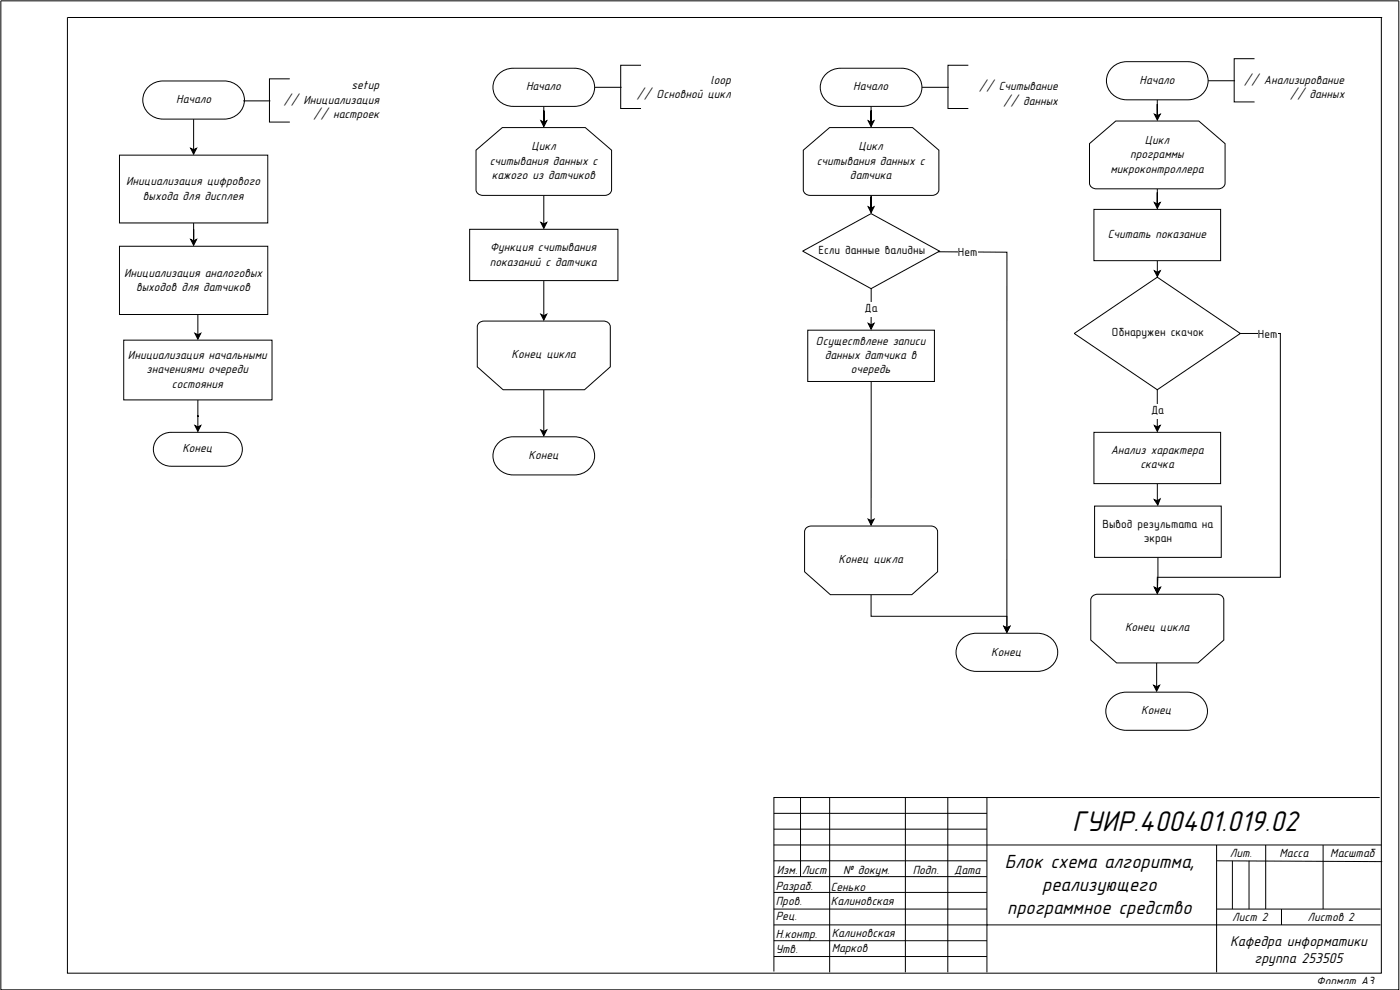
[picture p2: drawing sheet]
<svg xmlns="http://www.w3.org/2000/svg" width="395mm" height="279mm" viewBox="0 0 395 279" stroke-linecap="round" stroke-linejoin="round" font-family="sans-serif">
<defs><g id="words">
<text font-size="8.3" x="302.4" y="234.3">ГУИР.400401.019.02</text>
<g font-size="5.6">
<text x="283.3" y="244.8">Блок схема алгоритма,</text>
<text x="293.9" y="251.3">реализующего</text>
<text x="284.1" y="257.7">программное средство</text>
</g>
<g font-size="4.2">
<text x="346.9" y="266.6">Кафедра информатики</text>
<text x="353.8" y="271.6">группа 253505</text>
</g>
<g font-size="3.5">
<text x="346.8" y="241.7">Лит.</text>
<text x="360.9" y="241.7">Масса</text>
<text x="375.2" y="241.5">Масштаб</text>
<text x="218.8" y="250.8">Разраб.</text>
<text x="219.1" y="246.5">Изм.</text>
<text x="226.2" y="246.5">Лист</text>
<text x="234.3" y="251">Сенько</text>
<text x="237.8" y="246.2">№ докум.</text>
<text x="257.4" y="246.5">Подп.</text>
<text x="269.1" y="246.2">Дата</text>
<text x="218.8" y="255.1">Пров.</text>
<text x="234.3" y="255.1">Калиновская</text>
<text x="218.8" y="259.4">Рец.</text>
<text x="347.5" y="259.6">Лист 2</text>
<text x="368.7" y="259.6">Листов 2</text>
<text x="218.8" y="264.4">Н.контр.</text>
<text x="218.8" y="268.7">Утв.</text>
<text x="234.5" y="264.2">Калиновская</text>
<text x="234.5" y="268.5">Марков</text>
<text x="371.3" y="277.8">Формат А3</text>
</g>
<g font-size="3.4">
<text x="200.4" y="23.5">loop</text>
<text x="321.4" y="23.5">Начало</text>
<text x="350.9" y="23.5">// Анализирование</text>
<text x="49.7" y="29">Начало</text>
<text x="80.1" y="29.3">// Инициализация</text>
<text x="99.2" y="25.2">setup</text>
<text x="148.4" y="25.4">Начало</text>
<text x="179.6" y="27.6">// Основной цикл</text>
<text x="240.6" y="25.4">Начало</text>
<text x="276.2" y="25.4">// Считывание</text>
<text x="283" y="29.5">// данных</text>
<text x="363.8" y="27.6">// данных</text>
<text x="88.4" y="33.3">// настроек</text>
<text x="322.9" y="40.5">Цикл</text>
<text x="138.1" y="46.5">считывания данных c</text>
<text x="149.9" y="42.4">Цикл</text>
<text x="230.3" y="46.5">считывания данных c</text>
<text x="242.1" y="42.4">Цикл</text>
<text x="318.7" y="44.6">программы</text>
<text x="35.6" y="52.2">Инициализация цифрового</text>
<text x="138.7" y="50.5">кажого из датчиков</text>
<text x="239.7" y="50.5">датчика</text>
<text x="313.2" y="48.6">микроконтроллера</text>
<text x="40.3" y="56.3">выхода для дисплея</text>
<text x="138.2" y="70.9">Функция считывания</text>
<text x="312.4" y="67">Считать показание</text>
<text x="138.1" y="74.9">показаний с датчика</text>
<text x="35" y="78">Инициализация аналоговых</text>
<text x="38.4" y="82.1">выходов для датчиков</text>
<text x="36.1" y="101.2">Инициализация начальными</text>
<text x="144.3" y="101">Конец цикла</text>
<text x="230.1" y="97.1">Осуществлене записи</text>
<text x="232.6" y="101.2">данных датчика в</text>
<text x="41.3" y="105.3">значениями очереди</text>
<text x="239.9" y="105.3">очередь</text>
<text x="48.5" y="109.3">состояния</text>
<text x="51.4" y="127.5">Конец</text>
<text x="149.1" y="129.4">Конец</text>
<text x="313.2" y="128">Анализ характера</text>
<text x="321.6" y="132">скачка</text>
<text x="236.5" y="158.8">Конец цикла</text>
<text x="317.3" y="177.9">Конец цикла</text>
<text x="279.5" y="184.8">Конец</text>
<text x="321.8" y="201.3">Конец</text>
</g>
<g font-size="3.3">
<text x="230.8" y="71.6">Если данные валидны</text>
<text x="270.1" y="72.3">Нет</text>
<text x="243.8" y="88.1">Д</text>
<text x="245.9" y="88.1">а</text>
<text x="313.5" y="94.7">Обнаружен скачок</text>
<text x="354.7" y="95.2">Нет</text>
<text x="324.6" y="116.7">Д</text>
<text x="326.6" y="116.7">а</text>
<text x="310.9" y="148.7">Вывод результата на</text>
<text x="322.5" y="152.8">экран</text>
</g>
</g></defs>
<g fill="none" stroke="#000" stroke-width=".28">
<path d="M.2 .2h394.3v278.8h-394.3zM180.8 18.4h-5.8v12.2h5.8M389.5 4.9v269.4h-370.5v-269.4h370.8M152.5 34l.9 .4 .8-.4-.8 1.7zM153.4 30v4.8v-3.6v3.2M167.6 24.6h7.7M153.4 55.1v8M152.5 62.7l.9 .4 .8-.4-.8 1.7zM218.2 238.2h171.3M218.2 229.3h60.1M218.2 233.7h60.1M225.7 224.8v22.3"/>
<path d="M234 224.8v49.3M255.3 224.8v49.3M267.3 224.8v49.3M278.3 224.8v49.3M343.1 238.2v35.9M356.9 238.2v18.1M373.1 238.2v18.1M389.1 224.8h-170.9v49.1M218.2 256.3h60.1M218.2 242.6h60.1M218.2 247.1h60.1M218.2 251.6h60.1"/>
<path d="M343.1 256.3h46.2M343.1 242.6l46.7 .3M347.5 242.6v13.7M352.2 242.6v13.7M361.4 256.3v4.4M218.2 260.7h171.1M218.2 265.2h60.1M218.2 269.6h60.1"/>
</g>
<path d="M152.5 34l.9 .4 .8-.4-.8 1.7zM152.5 62.7l.9 .4 .8-.4-.8 1.7z" fill="#000"/>
<path d="M134.2 42.3l7.4-6.3h23.5l7.4 6.3v11.2a1.8 1.8 0 0 1-2 1.6h-34.3a1.8 1.8 0 0 1-2-1.6z" fill="#fff"/>
<path d="M134.2 42.3l7.4-6.3h23.5l7.4 6.3v11.2a1.8 1.8 0 0 1-2 1.6h-34.3a1.8 1.8 0 0 1-2-1.6z" fill="none" stroke="#000" stroke-width=".28"/>
<path d="M132.4 64.6h41.9v14.5h-41.9z" fill="#fff"/>
<path d="M54.6 33.6v8.6M53.8 41.8l.8 .4 .8-.4-.8 1.7zM132.4 64.6h41.9v14.5h-41.9zM153.4 109.9v11.7M152.5 121.2l.9 .4 .8-.4-.8 1.7z" fill="none" stroke="#000" stroke-width=".28"/>
<path d="M53.8 41.8l.8 .4 .8-.4-.8 1.7zM152.5 121.2l.9 .4 .8-.4-.8 1.7z" fill="#000"/>
<path d="M41.9 24.4a5.9 5.9 0 0 1 4.1-1.6h17.2a5.4 5.4 0 0 1 5.7 5.4 5.4 5.4 0 0 1-5.7 5.4h-17.2a5.3 5.3 0 0 1-5.2-3.2 5.3 5.3 0 0 1 1.1-6z" fill="#fff"/>
<path d="M41.9 24.4a5.9 5.9 0 0 1 4.1-1.6h17.2a5.4 5.4 0 0 1 5.7 5.4 5.4 5.4 0 0 1-5.7 5.4h-17.2a5.3 5.3 0 0 1-5.2-3.2 5.3 5.3 0 0 1 1.1-6zM68.6 28.4h7.6M81.7 22.2h-5.7v12.2h5.7M53.8 67.5l.8 .4 .8-.4-.8 1.6zM54.6 62.8v5.1" fill="none" stroke="#000" stroke-width=".28"/>
<path d="M53.8 67.5l.8 .4 .8-.4-.8 1.6z" fill="#000"/>
<path d="M33.7 43.7h41.8v19.1h-41.8z" fill="#fff"/>
<path d="M33.7 43.7h41.8v19.1h-41.8zM54.6 88.7h1.2v5.7M55 93.9l.8 .5 .8-.5-.8 1.7z" fill="none" stroke="#000" stroke-width=".28"/>
<path d="M55 93.9l.8 .5 .8-.5-.8 1.7z" fill="#000"/>
<path d="M33.7 69.4h41.8v19.3h-41.8z" fill="#fff"/>
<path d="M33.7 69.4h41.8v19.3h-41.8z" fill="none" stroke="#000" stroke-width=".28"/>
<path d="M44.4 123.6a5.1 5.1 0 0 1 3.9-1.7h15a4.8 4.8 0 0 1 5 4.7 4.8 4.8 0 0 1-5 4.8h-15a4.8 4.8 0 0 1-4.5-2.6 4.8 4.8 0 0 1 .6-5.2z" fill="#fff"/>
<path d="M55 119.9l.8 .4 .8-.4-.8 1.7zM55.8 112.7v7.6M44.4 123.6a5.1 5.1 0 0 1 3.9-1.7h15a4.8 4.8 0 0 1 5 4.7 4.8 4.8 0 0 1-5 4.8h-15a4.8 4.8 0 0 1-4.5-2.6 4.8 4.8 0 0 1 .6-5.2z" fill="none" stroke="#000" stroke-width=".28"/>
<path d="M55 119.9l.8 .4 .8-.4-.8 1.7z" fill="#000"/>
<path d="M34.9 95.9h41.8v16.8h-41.8z" fill="#fff"/>
<path d="M34.9 95.9h41.8v16.8h-41.8z" fill="none" stroke="#000" stroke-width=".28"/>
<path d="M140.7 20.8a5.9 5.9 0 0 1 4-1.6h17.3a5.4 5.4 0 0 1 5.7 5.4 5.4 5.4 0 0 1-5.7 5.4h-17.3a5.3 5.3 0 0 1-5.2-3.2 5.3 5.3 0 0 1 1.2-6z" fill="#fff"/>
<path d="M140.7 20.8a5.9 5.9 0 0 1 4-1.6h17.3a5.4 5.4 0 0 1 5.7 5.4 5.4 5.4 0 0 1-5.7 5.4h-17.3a5.3 5.3 0 0 1-5.2-3.2 5.3 5.3 0 0 1 1.2-6z" fill="none" stroke="#000" stroke-width=".28"/>
<path d="M140.7 124.7a5.9 5.9 0 0 1 4-1.6h17.3a5.4 5.4 0 0 1 5.7 5.4 5.4 5.4 0 0 1-5.7 5.4h-17.3a5.3 5.3 0 0 1-5.2-3.2 5.3 5.3 0 0 1 1.2-6z" fill="#fff"/>
<path d="M140.7 124.7a5.9 5.9 0 0 1 4-1.6h17.3a5.4 5.4 0 0 1 5.7 5.4 5.4 5.4 0 0 1-5.7 5.4h-17.3a5.3 5.3 0 0 1-5.2-3.2 5.3 5.3 0 0 1 1.2-6z" fill="none" stroke="#000" stroke-width=".28"/>
<path d="M135.2 91l1.3-.5h33.7a1.78 1.78 0 0 1 1.9 1.6v11.3l-7.3 6.5h-22.9l-7.3-6.5v-11.3l.1-.6z" fill="#fff"/>
<path d="M135.2 91l1.3-.5h33.7a1.78 1.78 0 0 1 1.9 1.6v11.3l-7.3 6.5h-22.9l-7.3-6.5v-11.3l.1-.6z" fill="none" stroke="#000" stroke-width=".28"/>
<path d="M139 96.3h28.7v7.8h-28.7z" fill="#fff"/>
<path d="M273.1 18.4h-5.8v12.2h5.8M244.8 34l.8 .4 .9-.4-.9 1.7zM245.6 30v4.8v-3.6v3.2M259.9 24.6h7.7M244.8 58.3l.8 .4 .9-.4-.9 1.6zM245.6 55.1v4.8v-4.5v3.3" fill="none" stroke="#000" stroke-width=".28"/>
<path d="M244.8 34l.8 .4 .9-.4-.9 1.7zM244.8 58.3l.8 .4 .9-.4-.9 1.6z" fill="#000"/>
<path d="M226.5 42.3l7.4-6.3h23.5l7.4 6.3v11.2a1.8 1.8 0 0 1-2 1.6h-34.3a1.8 1.8 0 0 1-2-1.6z" fill="#fff"/>
<path d="M226.5 42.3l7.4-6.3h23.5l7.4 6.3v11.2a1.8 1.8 0 0 1-2 1.6h-34.3a1.8 1.8 0 0 1-2-1.6zM245.7 107.5l-.1 39.2M244.8 146.3l.8 .4 .9-.4-.9 1.7z" fill="none" stroke="#000" stroke-width=".28"/>
<path d="M244.8 146.3l.8 .4 .9-.4-.9 1.7z" fill="#000"/>
<path d="M227.8 93.1h35.7v14.4h-35.7z" fill="#fff"/>
<path d="M227.8 93.1h35.7v14.4h-35.7zM244.8 91.1l.9 .5 .8-.5-.9 1.7zM245.7 81.4v10.2M245.6 167.6v6.1h38.4l-.1 3.3M283.1 176.6l.8 .4 .9-.4-.9 1.6z" fill="none" stroke="#000" stroke-width=".28"/>
<path d="M244.8 91.1l.9 .5 .8-.5-.9 1.7zM283.1 176.6l.8 .4 .9-.4-.9 1.6z" fill="#000"/>
<g fill="#fff">
<path d="M243.9 85.2h3.5v4h-3.5z"/>
<path d="M226.4 70.8l19.2-10.6 19.3 10.6-19.3 10.6z"/>
</g>
<path d="M226.4 70.8l19.2-10.6 19.3 10.6-19.3 10.6z" fill="none" stroke="#000" stroke-width=".28"/>
<path d="M233 20.8a5.9 5.9 0 0 1 4-1.6h17.2a5.4 5.4 0 0 1 5.8 5.4 5.4 5.4 0 0 1-5.8 5.4h-17.2a5.3 5.3 0 0 1-5.2-3.2 5.3 5.3 0 0 1 1.2-6z" fill="#fff"/>
<path d="M233 20.8a5.9 5.9 0 0 1 4-1.6h17.2a5.4 5.4 0 0 1 5.8 5.4 5.4 5.4 0 0 1-5.8 5.4h-17.2a5.3 5.3 0 0 1-5.2-3.2 5.3 5.3 0 0 1 1.2-6z" fill="none" stroke="#000" stroke-width=".28"/>
<path d="M271.3 180.1a5.9 5.9 0 0 1 4-1.6h17.2a5.4 5.4 0 0 1 5.8 5.4 5.4 5.4 0 0 1-5.8 5.4h-17.2a5.3 5.3 0 0 1-5.2-3.2 5.3 5.3 0 0 1 1.2-6z" fill="#fff"/>
<path d="M271.3 180.1a5.9 5.9 0 0 1 4-1.6h17.2a5.4 5.4 0 0 1 5.8 5.4 5.4 5.4 0 0 1-5.8 5.4h-17.2a5.3 5.3 0 0 1-5.2-3.2 5.3 5.3 0 0 1 1.2-6z" fill="none" stroke="#000" stroke-width=".28"/>
<path d="M227.5 148.7l1.3-.4h33.7a1.78 1.78 0 0 1 1.9 1.6v11.3l-7.3 6.4h-22.9l-7.3-6.4v-11.3l.1-.6z" fill="#fff"/>
<path d="M227.5 148.7l1.3-.4h33.7a1.78 1.78 0 0 1 1.9 1.6v11.3l-7.3 6.4h-22.9l-7.3-6.4v-11.3l.1-.6z" fill="none" stroke="#000" stroke-width=".28"/>
<path d="M231.3 154h28.7v7.9h-28.7z" fill="#fff"/>
<path d="M264.6 71l19.4 .1-.1 105.9M283.1 176.6l.8 .4 .9-.4-.9 1.6z" fill="none" stroke="#000" stroke-width=".28"/>
<path d="M283.1 176.6l.8 .4 .9-.4-.9 1.6z" fill="#000"/>
<path d="M270.1 69.4h5.5v4.1h-5.5z" fill="#fff"/>
<path d="M353.8 16.5h-5.8v12.2h5.8M325.5 32.2l.9 .4 .8-.4-.8 1.6zM326.4 28.1v4.8v-3.6v3.3M340.6 22.8h7.7M325.5 57.1l.9 .4 .8-.4-.8 1.7zM326.4 53.2v4.8v-3.8v3.3" fill="none" stroke="#000" stroke-width=".28"/>
<path d="M325.5 32.2l.9 .4 .8-.4-.8 1.6zM325.5 57.1l.9 .4 .8-.4-.8 1.7z" fill="#000"/>
<path d="M307.2 40.5l7.5-6.4h23.4l7.4 6.4v11.1a1.8 1.8 0 0 1-2 1.6h-34.3a1.8 1.8 0 0 1-2-1.6z" fill="#fff"/>
<path d="M307.2 40.5l7.5-6.4h23.4l7.4 6.4v11.1a1.8 1.8 0 0 1-2 1.6h-34.3a1.8 1.8 0 0 1-2-1.6zM326.4 136.3v4.8M325.5 140.8l.9 .3 .8-.5-.7 1.8z" fill="none" stroke="#000" stroke-width=".28"/>
<path d="M325.5 140.8l.9 .3 .8-.5-.7 1.8z" fill="#000"/>
<path d="M308.5 121.9h35.7v14.4h-35.7z" fill="#fff"/>
<path d="M325.5 119.9l.9 .4 .8-.4-.8 1.7zM326.4 109.9v10.4M308.5 121.9h35.7v14.4h-35.7zM325.3 193.2l.9 .4 .8-.4-.8 1.6zM326.2 186.9v6.7" fill="none" stroke="#000" stroke-width=".28"/>
<path d="M325.5 119.9l.9 .4 .8-.4-.8 1.7zM325.3 193.2l.9 .4 .8-.4-.8 1.6z" fill="#000"/>
<g fill="#fff">
<path d="M324.6 113.9h3.6v4h-3.6z"/>
<path d="M302.9 94l23.5-15.9 23.4 15.9-23.4 15.9z"/>
</g>
<path d="M302.9 94l23.5-15.9 23.4 15.9-23.4 15.9z" fill="none" stroke="#000" stroke-width=".28"/>
<path d="M313.7 19a5.9 5.9 0 0 1 4.1-1.6h17.2a5.4 5.4 0 0 1 5.7 5.4 5.4 5.4 0 0 1-5.7 5.3h-17.2a5.3 5.3 0 0 1-5.3-3.1 5.3 5.3 0 0 1 1.2-6z" fill="#fff"/>
<path d="M313.7 19a5.9 5.9 0 0 1 4.1-1.6h17.2a5.4 5.4 0 0 1 5.7 5.4 5.4 5.4 0 0 1-5.7 5.3h-17.2a5.3 5.3 0 0 1-5.3-3.1 5.3 5.3 0 0 1 1.2-6z" fill="none" stroke="#000" stroke-width=".28"/>
<path d="M313.5 196.7a5.9 5.9 0 0 1 4.1-1.6h17.2a5.4 5.4 0 0 1 5.7 5.4 5.4 5.4 0 0 1-5.7 5.4h-17.2a5.3 5.3 0 0 1-5.3-3.2 5.3 5.3 0 0 1 1.2-6z" fill="#fff"/>
<path d="M313.5 196.7a5.9 5.9 0 0 1 4.1-1.6h17.2a5.4 5.4 0 0 1 5.7 5.4 5.4 5.4 0 0 1-5.7 5.4h-17.2a5.3 5.3 0 0 1-5.3-3.2 5.3 5.3 0 0 1 1.2-6z" fill="none" stroke="#000" stroke-width=".28"/>
<path d="M308.2 168l1.3-.5h33.7a1.79 1.79 0 0 1 1.9 1.6v11.3l-7.3 6.5h-22.9l-7.3-6.5v-11.3l.1-.6z" fill="#fff"/>
<path d="M308.2 168l1.3-.5h33.7a1.79 1.79 0 0 1 1.9 1.6v11.3l-7.3 6.5h-22.9l-7.3-6.5v-11.3l.1-.6z" fill="none" stroke="#000" stroke-width=".28"/>
<g fill="#fff">
<path d="M312 173.3h28.7v7.8h-28.7z"/>
<path d="M308.7 142.7h35.7v14.4h-35.7z"/>
</g>
<path d="M349.8 94h11.3v68.7h-34.7v3.3M308.7 142.7h35.7v14.4h-35.7zM325.5 165.6l.9 .4 .8-.4-.8 1.6z" fill="none" stroke="#000" stroke-width=".28"/>
<path d="M325.5 165.6l.9 .4 .8-.4-.8 1.6z" fill="#000"/>
<path d="M354.7 92.4h5.5v4h-5.5z" fill="#fff"/>
<path d="M325.5 76.3l.9 .4 .8-.4-.8 1.7zM326.4 73.5v3.2" fill="none" stroke="#000" stroke-width=".28"/>
<path d="M325.5 76.3l.9 .4 .8-.4-.8 1.7z" fill="#000"/>
<path d="M308.5 59h35.7v14.5h-35.7z" fill="#fff"/>
<path d="M308.5 59h35.7v14.5h-35.7zM153.4 79.1v9.9M152.5 88.6l.9 .4 .8-.4-.8 1.6zM326.5 157.1l-.1 8.9M325.6 165.5l.8 .5 .9-.4-.9 1.6z" fill="none" stroke="#000" stroke-width=".28"/>
<path d="M152.5 88.6l.9 .4 .8-.4-.8 1.6zM325.6 165.5l.8 .5 .9-.4-.9 1.6z" fill="#000"/>
<use href="#words"/>
</svg>
